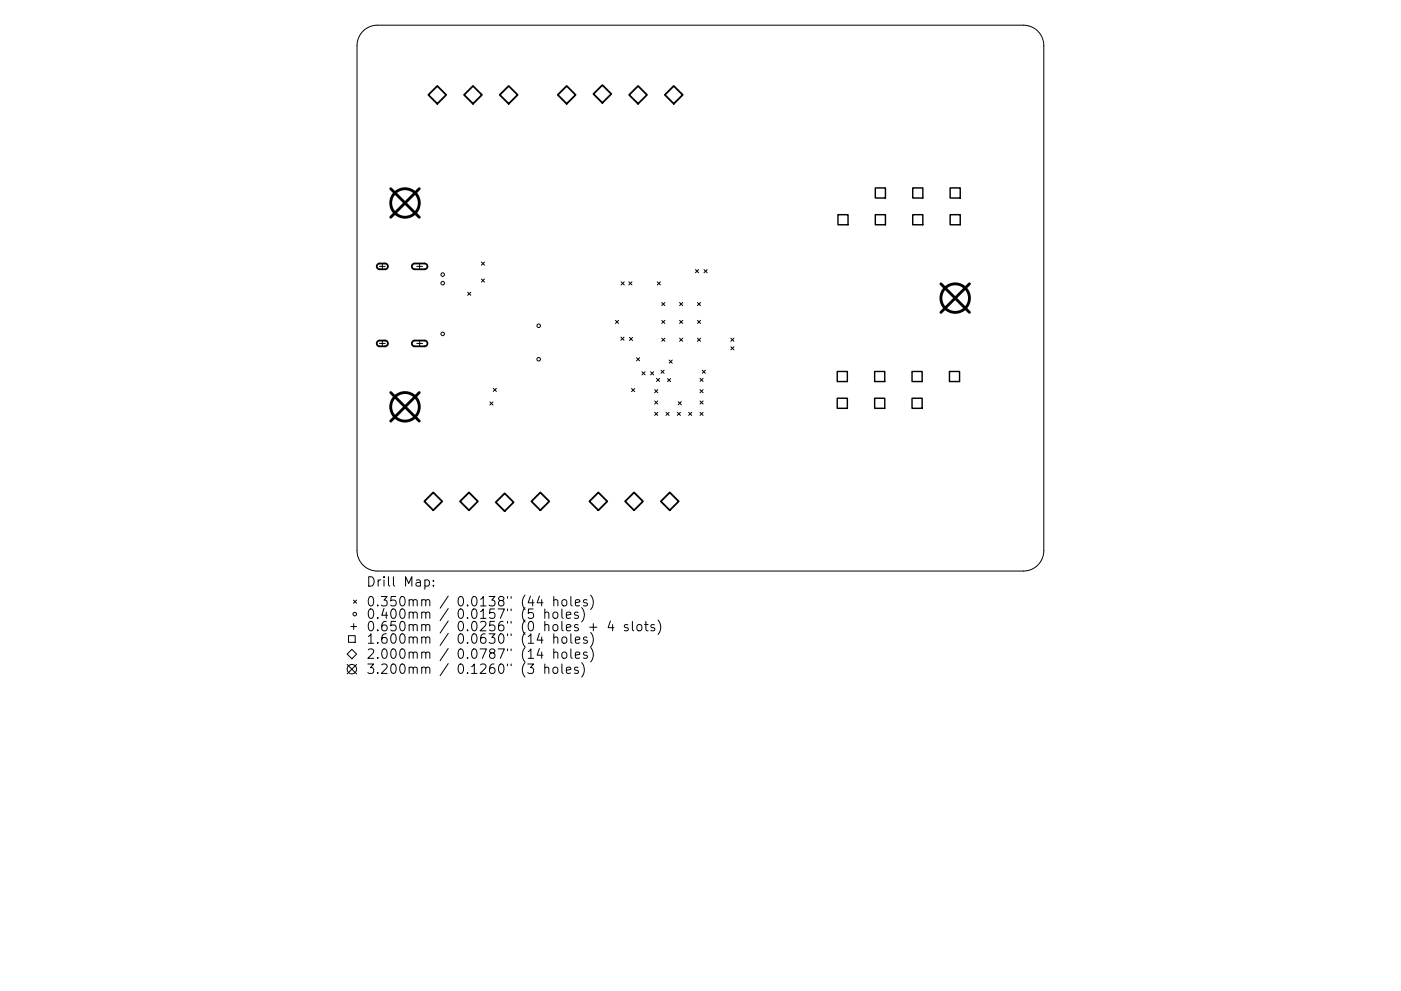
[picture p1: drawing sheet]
<svg xmlns="http://www.w3.org/2000/svg" width="297mm" height="210mm" viewBox="0 0 297 210" stroke-linecap="round" stroke-linejoin="round" font-family="sans-serif">
<defs><g id="words">
<g font-size="2.8">
<text x="77.6" y="124.5">Drill Map:</text>
<text x="77.6" y="128.7">0.350mm / 0.0138&quot; (44 holes)</text>
<text x="77.6" y="131.3">0.400mm / 0.0157&quot; (5 holes)</text>
<text x="77.6" y="133.9">0.650mm / 0.0256&quot; (0 holes + 4 slots)</text>
<text x="77.6" y="136.6">1.600mm / 0.0630&quot; (14 holes)</text>
<text x="77.6" y="139.8">2.000mm / 0.0787&quot; (14 holes)</text>
<text x="77.6" y="143">3.200mm / 0.1260&quot; (3 holes)</text>
</g>
</g></defs>
<g fill="none" stroke="#000" stroke-width=".21">
<path d="M77 6.6a4.3 4.3 0 0 1 3-1.3h137a4.3 4.3 0 0 1 4.3 4.4v107.1a4.3 4.3 0 0 1-4.3 4.4h-137a4.3 4.3 0 0 1-4.3-4.4v-107.1a4.3 4.3 0 0 1 1.3-3.1zM80.4 56.5h1.3M81.1 55.9v1.2M88.4 56.5h1.2M89 55.9v1.2M102.1 55.6l.6 .7M102.1 59.2l.6 .7M102.7 55.6l-.6 .7M102.7 59.2l-.6 .7M131.7 59.8l.7 .7M132.4 59.8l-.7 .7M133.3 59.8l.7 .7"/>
<path d="M134 59.8l-.7 .7M139.4 59.8l.6 .7M140 59.8l-.6 .7M147.4 57.2l.7 .7M148.1 57.2l-.7 .7M149.3 57.2l.6 .7M149.9 57.2l-.6 .7M80.4 72.9h1.3M81.1 72.3v1.2M88.4 72.9h1.2M89 72.3v1.2M99.2 62l.6 .7"/>
<path d="M99.8 62l-.6 .7M130.5 68l.6 .6M131.1 68l-.6 .6M131.6 71.5l.7 .7M132.3 71.5l-.7 .7M133.5 71.6l.6 .6M134.1 71.6l-.6 .6M135 75.9l.6 .7M135.6 75.9l-.6 .7M136.1 78.9l.7 .6M136.8 78.9l-.7 .6M137.9 78.9l.7 .6"/>
<path d="M138.6 78.9l-.7 .6M140.1 78.5l.7 .7M140.3 64.2l.7 .6M140.3 68l.7 .6M140.3 71.7l.7 .7M140.8 78.5l-.7 .7M141 64.2l-.7 .6M141 68l-.7 .6M141 71.7l-.7 .7M141.9 76.4l.6 .7M142.5 76.4l-.6 .7M144.1 68l.6 .6"/>
<path d="M144.1 71.7l.6 .7M144.1 64.2l.6 .6M144.7 64.2l-.6 .6M144.7 68l-.6 .6M144.7 71.7l-.6 .7M147.9 68l.6 .6M147.9 64.2l.6 .6M147.9 71.7l.6 .7M148.5 64.2l-.6 .6M148.5 68l-.6 .6M148.5 71.7l-.6 .7M148.9 78.5l.7 .7"/>
<path d="M149.6 78.5l-.7 .7M155 71.7l.6 .7M155 73.6l.6 .6M155.6 71.7l-.6 .7M155.6 73.6l-.6 .6M103.9 85.3l.6 .6M104.5 85.3l-.6 .6M104.6 82.4l.6 .6M105.2 82.4l-.6 .6M133.9 82.4l.7 .7M134.6 82.4l-.7 .7M138.8 82.7l.7 .6"/>
<path d="M138.8 85.1l.7 .6M138.8 87.5l.7 .6M139.2 80.3l.6 .6M139.5 82.7l-.7 .6M139.5 85.1l-.7 .6M139.5 87.5l-.7 .6M139.8 80.3l-.6 .6M141.2 87.5l.7 .6M141.5 80.3l.7 .7M141.9 87.5l-.7 .6M142.2 80.3l-.7 .7M143.6 87.5l.7 .6"/>
<path d="M143.8 85.2l.7 .7M144.3 87.5l-.7 .6M144.5 85.2l-.7 .7M146 87.5l.7 .6M146.7 87.5l-.7 .6M148.4 80.3l.7 .6M148.4 82.7l.7 .6M148.4 85.1l.7 .6M148.4 87.5l.7 .6M149.1 80.3l-.7 .6M149.1 82.7l-.7 .6M149.1 85.1l-.7 .6"/>
<path d="M149.1 87.5l-.7 .6M73.9 134.9h1.4v1.4h-1.4zM74.4 132.9h1.2M74.6 137.8l1 1-1 1-1-1zM74.9 127.3l.7 .7M75 132.3v1.2M75.6 127.3l-.7 .7M90.1 123.1l.6-.1 .3 .4v.6l-.2 .3h-.7M91.9 124.2v.2M91.9 123.1v.2M114.4 126.5l-.5 1.4h1.2M114.4 134.4l-.5 1.4h1.2"/>
<path d="M114.4 137.6l-.5 1.4h1.2M115.5 130.1a.5 .5 0 0 1 .9 0v1.1M115.5 129.2v2M117.3 130.1a.54 .54 0 0 1 .6-.2 .54 .54 0 0 1 .4 .3v.6a.54 .54 0 0 1-.6 .4 .54 .54 0 0 1-.5-.4zM117.4 127.4l.3-.2 .5 .1 .1 1.3M117.4 135.3a.5 .5 0 0 1 .9 .1v1.1M117.4 138.5a.5 .5 0 0 1 .9 .1v1.1M117.4 126.6v2M117.4 134.5v2M117.4 137.7v2M119.1 129.2v1.7l.3 .3M119.2 127.4l.3-.2a.54 .54 0 0 1 .7 .4v.6a.54 .54 0 0 1-.5 .4 .54 .54 0 0 1-.6-.4z"/>
<path d="M119.2 135.3a.54 .54 0 0 1 .6-.2 .54 .54 0 0 1 .4 .4v.6a.54 .54 0 0 1-.5 .4 .54 .54 0 0 1-.6-.4zM119.2 138.5a.54 .54 0 0 1 .6-.2 .54 .54 0 0 1 .4 .4l-.1 .8a.54 .54 0 0 1-.6 .2 .54 .54 0 0 1-.4-.4zM120.1 130.5l.9-.2-.1-.3-.5-.1-.3 .2 .1 1h.7M121 126.6v1.7l.3 .3M121 134.5v1.7l.3 .3M121 137.7v1.7l.3 .3M122 127.9l.9-.2-.1-.4-.5-.1-.3 .3 .1 1h.7M122 135.8l.9-.2-.1-.4-.5-.1-.3 .3 .1 1h.7M122 139l.9-.2-.1-.4-.5-.1-.3 .3 .1 1h.7M122.6 130l-.5-.1-.3 .2 .1 .3 .7 .2v.5h-.8M123.3 128.9a2.29 2.29 0 0 1 0 3.1M124.5 127.3l-.5-.1-.3 .3 .1 .3 .7 .2v.5h-.8"/>
<path d="M124.5 135.2l-.5-.1-.3 .3 .1 .3 .7 .2v.5h-.8M124.5 138.4l-.5-.1-.3 .3 .1 .3 .7 .2v.5h-.8M125 133.1h1.6M125.2 126.3a2.29 2.29 0 0 1 0 3M125.2 134.2a2.29 2.29 0 0 1 0 3M125.2 137.4a2.29 2.29 0 0 1 0 3M125.8 132.3v1.5M129.4 131.7l-.5 1.5h1.3M129.9 132.5v1.3M133.1 132.6l-.4-.1-.3 .3 .1 .3 .6 .2v.4h-.7M134.1 131.8v1.8l.3 .2M135.1 132.7a.54 .54 0 0 1 .6-.2 .54 .54 0 0 1 .4 .4v.6a.54 .54 0 0 1-.5 .4 .54 .54 0 0 1-.6-.4z"/>
<path d="M136.7 132.5h.7M136.9 131.8v1.8l.1 .1 .4 .1M138.7 132.6l-.4-.1-.3 .3 .1 .3 .6 .2v.4h-.7M139.5 131.6a2.29 2.29 0 0 1 0 3M73.6 141l2 2M75.6 141l-2 2M115.5 141.7a.5 .5 0 0 1 .9 .1v1.1M115.5 140.9v2M117.3 141.7a.54 .54 0 0 1 .6-.2 .54 .54 0 0 1 .4 .4v.6a.54 .54 0 0 1-.6 .4 .54 .54 0 0 1-.5-.4zM119.1 140.9v1.7l.3 .3M120.1 142.2l.9-.2-.1-.4-.5-.1-.3 .3 .1 1h.7M122.6 141.6l-.5-.1-.3 .3 .1 .3 .7 .2v.5h-.8"/>
<path d="M123.3 140.6a2.29 2.29 0 0 1 0 3"/>
<circle cx="93.9" cy="58.3" r=".38"/>
<circle cx="93.9" cy="60.1" r=".38"/>
<circle cx="93.9" cy="70.8" r=".38"/>
<circle cx="114.2" cy="69.1" r=".38"/>
<circle cx="114.2" cy="76.2" r=".38"/>
<circle cx="75.2" cy="130.3" r=".38"/>
<circle cx="74.6" cy="142" r="1"/>
</g>
<g fill="none" stroke="#000" stroke-width=".38">
<path d="M92.7 18.2l1.9 1.9-1.9 1.9-1.9-1.9zM100.3 18.2l1.9 1.9-1.9 1.9-1.9-1.9zM120.1 18.2l1.9 1.9-1.9 1.9-1.8-1.9zM125.8 19.9l1.9-1.9 1.9 1.9-1.9 1.9zM135.3 18.2l1.9 1.9-1.9 1.9-1.9-1.9zM106 20.1l1.9-1.9 1.8 1.9-1.8 1.9zM141 20.1l1.9-1.9 1.8 1.9-1.8 1.9zM80.1 56.1l.3-.2h1.4l.4 .3v.5l-.4 .4h-1.5l-.4-.4zM87.5 56.1l.4-.2h2.2l.4 .3 .1 .4-.2 .4-.3 .1h-2.3l-.5-.4zM80.1 72.4l.3-.1h1.4l.4 .3v.4l-.4 .5h-1.5l-.4-.5zM87.5 72.4l.4-.1h2.2l.4 .2 .1 .5-.2 .3-.3 .2h-2.3l-.5-.5zM90 106.4l1.9-1.9 1.9 1.9-1.9 1.9z"/>
<path d="M99.4 104.5l1.9 1.9-1.9 1.9-1.9-1.9zM107 104.7l1.9 1.9-1.9 1.9-1.9-1.9zM114.6 104.5l1.9 1.9-1.9 1.9-1.9-1.9zM126.9 104.5l1.9 1.9-1.9 1.9-1.9-1.9zM134.4 104.5l1.9 1.9-1.9 1.9-1.9-1.9zM142 104.5l1.9 1.9-1.9 1.9-1.9-1.9z"/>
</g>
<g fill="none" stroke="#000" stroke-width=".3">
<path d="M185.6 39.9h2.1v2.1h-2.1zM193.5 39.9h2.2v2.1h-2.2zM201.4 39.9h2.2v2.1h-2.2zM177.7 45.5h2.1v2.2h-2.1zM185.6 45.5h2.1v2.2h-2.1zM193.5 45.5h2.2v2.2h-2.2zM201.4 45.5h2.2v2.2h-2.2zM177.5 78.8h2.2v2.2h-2.2zM185.4 78.8h2.2v2.2h-2.2zM193.4 78.8h2.1v2.2h-2.1zM201.3 78.8h2.1v2.2h-2.1zM177.5 84.5h2.2v2.1h-2.2z"/>
<path d="M185.4 84.5h2.2v2.1h-2.2zM193.4 84.5h2.1v2.1h-2.1z"/>
</g>
<g fill="none" stroke="#000" stroke-width=".61">
<path d="M82.8 40l6.1 6.1M88.9 40l-6.1 6.1M199.5 60.2l6 6.1M205.5 60.2l-6 6.1M82.8 83.3l6.1 6M88.9 83.3l-6.1 6"/>
<circle cx="85.9" cy="43.1" r="3"/>
<circle cx="202.5" cy="63.3" r="3"/>
<circle cx="85.9" cy="86.3" r="3"/>
</g>
<use href="#words"/>
</svg>
